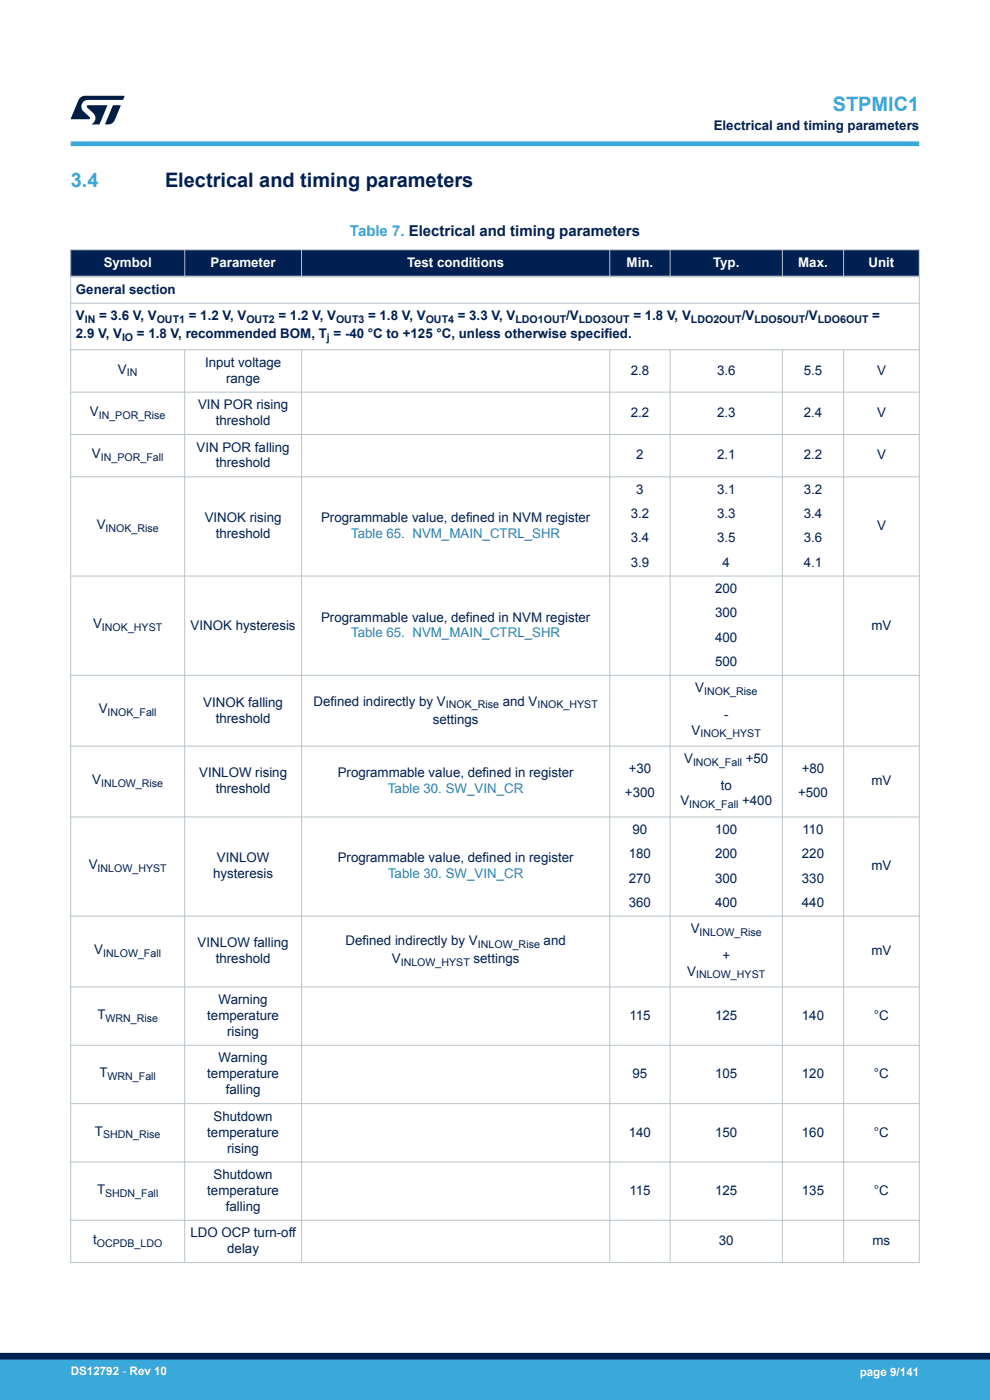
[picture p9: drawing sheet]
<svg xmlns="http://www.w3.org/2000/svg" width="210mm" height="297mm" viewBox="0 0 210 297" stroke-linecap="round" stroke-linejoin="round" font-family="sans-serif">
<defs><g id="words">
<g font-size="4.2" fill="#39a9dc">
<text x="176.7" y="23.5">STPMIC1</text>
<text x="15" y="39.8">3.4</text>
</g>
<text font-size="4.2" fill="#002052" x="35" y="39.8">Electrical and timing parameters</text>
<text font-size="3.2" fill="#39a9dc" x="74.2" y="50">Table 7. Electrical and timing parameters</text>
<g font-size="2.8" fill="#002052">
<text x="151.4" y="27.5">Electrical and timing parameters</text>
<text x="16.1" y="62.3">General section</text>
<text x="16.1" y="67.9">V</text>
<text x="16.1" y="71.8">2.9 V, V</text>
<text x="21" y="67.9">= 3.6 V, V</text>
<text x="29.1" y="71.8">= 1.8 V, recommended BOM, T = -40 °C to +125 °C, unless otherwise specified.</text>
<text x="40" y="67.9">= 1.2 V, V</text>
<text x="59.1" y="67.9">= 1.2 V, V</text>
<text x="78.1" y="67.9">= 1.8 V, V</text>
<text x="97.1" y="67.9">= 3.3 V, V</text>
<text x="120.1" y="67.9">/V</text>
<text x="134.3" y="67.9">= 1.8 V, V</text>
<text x="157.3" y="67.9">/V</text>
<text x="170.8" y="67.9">/V</text>
<text x="185" y="67.9">=</text>
<text x="43.5" y="77.8">Input voltage</text>
<text x="25" y="79.3">V</text>
<text x="48" y="81.2">range</text>
<text x="133.8" y="79.5">2.8</text>
<text x="152.1" y="79.5">3.6</text>
<text x="170.5" y="79.5">5.5</text>
<text x="186" y="79.5">V</text>
<text x="19.1" y="88.3">V</text>
<text x="42" y="86.8">VIN POR rising</text>
<text x="133.8" y="88.5">2.2</text>
<text x="152.1" y="88.5">2.3</text>
<text x="170.5" y="88.5">2.4</text>
<text x="186" y="88.5">V</text>
<text x="41.7" y="95.8">VIN POR falling</text>
<text x="45.8" y="90.2">threshold</text>
<text x="19.5" y="97.3">V</text>
<text x="45.8" y="99.2">threshold</text>
<text x="135" y="97.5">2</text>
<text x="152.1" y="97.5">2.1</text>
<text x="170.5" y="97.5">2.2</text>
<text x="186" y="97.5">V</text>
<text x="135" y="104.8">3</text>
<text x="152.1" y="104.8">3.1</text>
<text x="170.5" y="104.8">3.2</text>
<text x="20.5" y="112.3">V</text>
<text x="43.4" y="110.8">VINOK rising</text>
<text x="68.1" y="110.8">Programmable value, defined in NVM register</text>
<text x="133.8" y="109.9">3.2</text>
<text x="152.1" y="109.9">3.3</text>
<text x="170.5" y="109.9">3.4</text>
<text x="186" y="112.5">V</text>
<text x="45.8" y="114.2">threshold</text>
<text x="133.8" y="115.1">3.4</text>
<text x="152.1" y="115.1">3.5</text>
<text x="170.5" y="115.1">3.6</text>
<text x="133.8" y="120.2">3.9</text>
<text x="151.7" y="125.8">200</text>
<text x="153.3" y="120.2">4</text>
<text x="170.5" y="120.2">4.1</text>
<text x="68.1" y="131.9">Programmable value, defined in NVM register</text>
<text x="151.7" y="131">300</text>
<text x="19.8" y="133.3">V</text>
<text x="40.4" y="133.5">VINOK hysteresis</text>
<text x="151.7" y="136.1">400</text>
<text x="184.9" y="133.5">mV</text>
<text x="151.7" y="141.3">500</text>
<text x="43.1" y="149.9">VINOK falling</text>
<text x="66.5" y="149.7">Defined indirectly by V</text>
<text x="106.6" y="149.7">and V</text>
<text x="147.5" y="146.9">V</text>
<text x="20.9" y="151.4">V</text>
<text x="45.8" y="153.3">threshold</text>
<text x="91.8" y="153.5">settings</text>
<text x="146.7" y="155.9">V</text>
<text x="153.6" y="152.5">-</text>
<text x="145.1" y="161.9">V</text>
<text x="158.2" y="161.9">+50</text>
<text x="19.6" y="166.4">V</text>
<text x="42.2" y="164.9">VINLOW rising</text>
<text x="71.6" y="164.9">Programmable value, defined in register</text>
<text x="133.4" y="164">+30</text>
<text x="152.9" y="167.5">to</text>
<text x="170.1" y="164">+80</text>
<text x="184.9" y="166.6">mV</text>
<text x="45.8" y="168.3">threshold</text>
<text x="132.6" y="169.2">+300</text>
<text x="144.3" y="170.9">V</text>
<text x="157.4" y="170.9">+400</text>
<text x="169.3" y="169.2">+500</text>
<text x="134.2" y="176.9">90</text>
<text x="151.7" y="176.9">100</text>
<text x="170.2" y="176.9">110</text>
<text x="18.8" y="184.4">V</text>
<text x="46" y="183">VINLOW</text>
<text x="71.6" y="183">Programmable value, defined in register</text>
<text x="133.4" y="182.1">180</text>
<text x="151.7" y="182.1">200</text>
<text x="170.1" y="182.1">220</text>
<text x="184.9" y="184.6">mV</text>
<text x="45.2" y="186.3">hysteresis</text>
<text x="133.4" y="187.2">270</text>
<text x="151.7" y="187.2">300</text>
<text x="170.1" y="187.2">330</text>
<text x="133.4" y="192.4">360</text>
<text x="146.5" y="198">V</text>
<text x="151.7" y="192.4">400</text>
<text x="170.1" y="192.4">440</text>
<text x="20" y="202.5">V</text>
<text x="41.9" y="201">VINLOW falling</text>
<text x="73.3" y="200.5">Defined indirectly by V</text>
<text x="115.3" y="200.5">and</text>
<text x="153.2" y="203.6">+</text>
<text x="184.9" y="202.7">mV</text>
<text x="45.8" y="204.4">threshold</text>
<text x="83.1" y="204.4">V</text>
<text x="100.5" y="204.4">settings</text>
<text x="145.8" y="207">V</text>
<text x="46.4" y="213">Warning</text>
<text x="20.6" y="216.2">T</text>
<text x="44" y="216.4">temperature</text>
<text x="48.2" y="219.8">rising</text>
<text x="133.5" y="216.4">115</text>
<text x="151.7" y="216.4">125</text>
<text x="170.1" y="216.4">140</text>
<text x="185.4" y="216.4">°C</text>
<text x="46.4" y="225.4">Warning</text>
<text x="21.1" y="228.5">T</text>
<text x="44" y="228.8">temperature</text>
<text x="47.9" y="232.1">falling</text>
<text x="134.2" y="228.8">95</text>
<text x="151.7" y="228.8">105</text>
<text x="170.1" y="228.8">120</text>
<text x="185.4" y="228.8">°C</text>
<text x="45.3" y="237.7">Shutdown</text>
<text x="20.1" y="240.9">T</text>
<text x="44" y="241.1">temperature</text>
<text x="48.2" y="244.5">rising</text>
<text x="133.4" y="241.1">140</text>
<text x="151.7" y="241.1">150</text>
<text x="170.1" y="241.1">160</text>
<text x="185.4" y="241.1">°C</text>
<text x="45.3" y="250.1">Shutdown</text>
<text x="20.6" y="253.3">T</text>
<text x="44" y="253.5">temperature</text>
<text x="47.9" y="256.9">falling</text>
<text x="133.5" y="253.5">115</text>
<text x="151.7" y="253.5">125</text>
<text x="170.1" y="253.5">135</text>
<text x="185.4" y="253.5">°C</text>
<text x="19.7" y="264">t</text>
<text x="40.4" y="262.5">LDO OCP turn-off</text>
<text x="48.2" y="265.9">delay</text>
<text x="152.5" y="264.2">30</text>
<text x="185.1" y="264.2">ms</text>
</g>
<g font-size="2.8" fill="#fff">
<text x="22" y="56.6">Symbol</text>
<text x="44.7" y="56.6">Parameter</text>
<text x="86.3" y="56.6">Test conditions</text>
<text x="132.9" y="56.6">Min.</text>
<text x="151.3" y="56.6">Typ.</text>
<text x="169.3" y="56.6">Max.</text>
<text x="184.2" y="56.6">Unit</text>
</g>
<g font-size="2.8" fill="#1f81af">
<text x="74.5" y="114.2">Table 65. NVM_MAIN_CTRL_SHR</text>
<text x="74.5" y="135.2">Table 65. NVM_MAIN_CTRL_SHR</text>
<text x="82.3" y="168.3">Table 30. SW_VIN_CR</text>
<text x="82.3" y="186.3">Table 30. SW_VIN_CR</text>
</g>
<g font-size="2.5" fill="#fff">
<text x="15" y="291.6">DS12792 - Rev 10</text>
<text x="182.4" y="291.9">page 9/141</text>
</g>
<g font-size="2.3" fill="#002052">
<text x="18" y="68.5">IN</text>
<text x="33.2" y="68.5">OUT1</text>
<text x="52.3" y="68.5">OUT2</text>
<text x="71.3" y="68.5">OUT3</text>
<text x="90.3" y="68.5">OUT4</text>
<text x="109.3" y="68.5">LDO1OUT</text>
<text x="122.8" y="68.5">LDO3OUT</text>
<text x="146.6" y="68.5">LDO2OUT</text>
<text x="160" y="68.5">LDO5OUT</text>
<text x="173.5" y="68.5">LDO6OUT</text>
<text x="25.9" y="72.3">IO</text>
<text x="69.3" y="72.3">j</text>
<text x="26.9" y="79.9">IN</text>
<text x="20.9" y="88.8">IN_POR_Rise</text>
<text x="21.4" y="97.8">IN_POR_Fall</text>
<text x="22.4" y="112.8">INOK_Rise</text>
<text x="21.6" y="133.9">INOK_HYST</text>
<text x="149.4" y="147.4">INOK_Rise</text>
<text x="22.8" y="151.9">INOK_Fall</text>
<text x="94.6" y="150.2">INOK_Rise</text>
<text x="114" y="150.2">INOK_HYST</text>
<text x="148.6" y="156.4">INOK_HYST</text>
<text x="21.4" y="167">INLOW_Rise</text>
<text x="147" y="162.5">INOK_Fall</text>
<text x="146.2" y="171.4">INOK_Fall</text>
<text x="20.7" y="185">INLOW_HYST</text>
<text x="21.9" y="203">INLOW_Fall</text>
<text x="101.4" y="201.1">INLOW_Rise</text>
<text x="148.4" y="198.5">INLOW_Rise</text>
<text x="85" y="204.9">INLOW_HYST</text>
<text x="147.7" y="207.5">INLOW_HYST</text>
<text x="22.4" y="216.7">WRN_Rise</text>
<text x="22.8" y="229.1">WRN_Fall</text>
<text x="21.9" y="241.5">SHDN_Rise</text>
<text x="22.3" y="253.8">SHDN_Fall</text>
<text x="20.5" y="264.5">OCPDB_LDO</text>
</g>
</g></defs>
<g fill="#002052">
<path d="M15 53h180v5.7h-180z" fill-rule="evenodd"/>
<path d="M15 53h180v5.7h-180z" fill-rule="evenodd"/>
</g>
<g fill="none" stroke="#b9c4ca" stroke-width=".21">
<path d="M14.9 53h180.2M15 52.9v215.1M39.2 52.9v5.9M64 52.9v5.9M129.3 52.9v5.9M142.2 52.9v5.9M166 52.9v5.9M178.9 52.9v5.9M195 52.9v215.1M14.9 64.3h180.2M14.9 74.2h180.2M39.2 74.2v193.8"/>
<path d="M64 74.2v193.8M129.3 74.2v193.8M142.2 74.2v193.8M166 74.2v193.8M178.9 74.2v193.8M14.9 83.2h180.2M14.9 92.2h180.2M14.9 101.2h180.2M14.9 122.2h180.2M14.9 143.3h180.2M14.9 158.3h180.2M14.9 173.3h180.2"/>
<path d="M14.9 194.4h180.2M14.9 209.4h180.2M14.9 221.8h180.2M14.9 234.1h180.2M14.9 246.5h180.2M14.9 258.9h180.2M14.9 267.9h180.2"/>
</g>
<path d="M14.9 58.7h180.2" fill="none" stroke="#b9c4ca" stroke-width=".35"/>
<path d="M15 30.5h180" fill="none" stroke="#39a9dc" stroke-width="1"/>
<g fill="#001e41">
<path d="M17.1 20.7l.9-.4 8.4 .1-.3 .8h-7.4a1.4 1.4 0 0 0-1.3 .8 1.4 1.4 0 0 0 .2 1.5l1.4 1.3v.4l-4 .1 1.6-4.1z"/>
<path d="M24 22.4h1.6l-1.3 3.1a1.54 1.54 0 0 1-1.4 .9l-.6-.1z"/>
<path d="M18.5 22.4h4.2l-1.6 4h-1.7a1.48 1.48 0 0 0 .4-2.4l-1.3-1.2z"/>
</g>
<g fill="#39a9dc">
<path d="M0 288.4h210v8.6h-210z" fill-rule="evenodd"/>
<path d="M-.1 288.4h210.2v4.4h-210.2z" fill-rule="evenodd"/>
</g>
<path d="M0 287.7h210" fill="none" stroke="#002052" stroke-width="1.4"/>
<use href="#words"/>
</svg>
